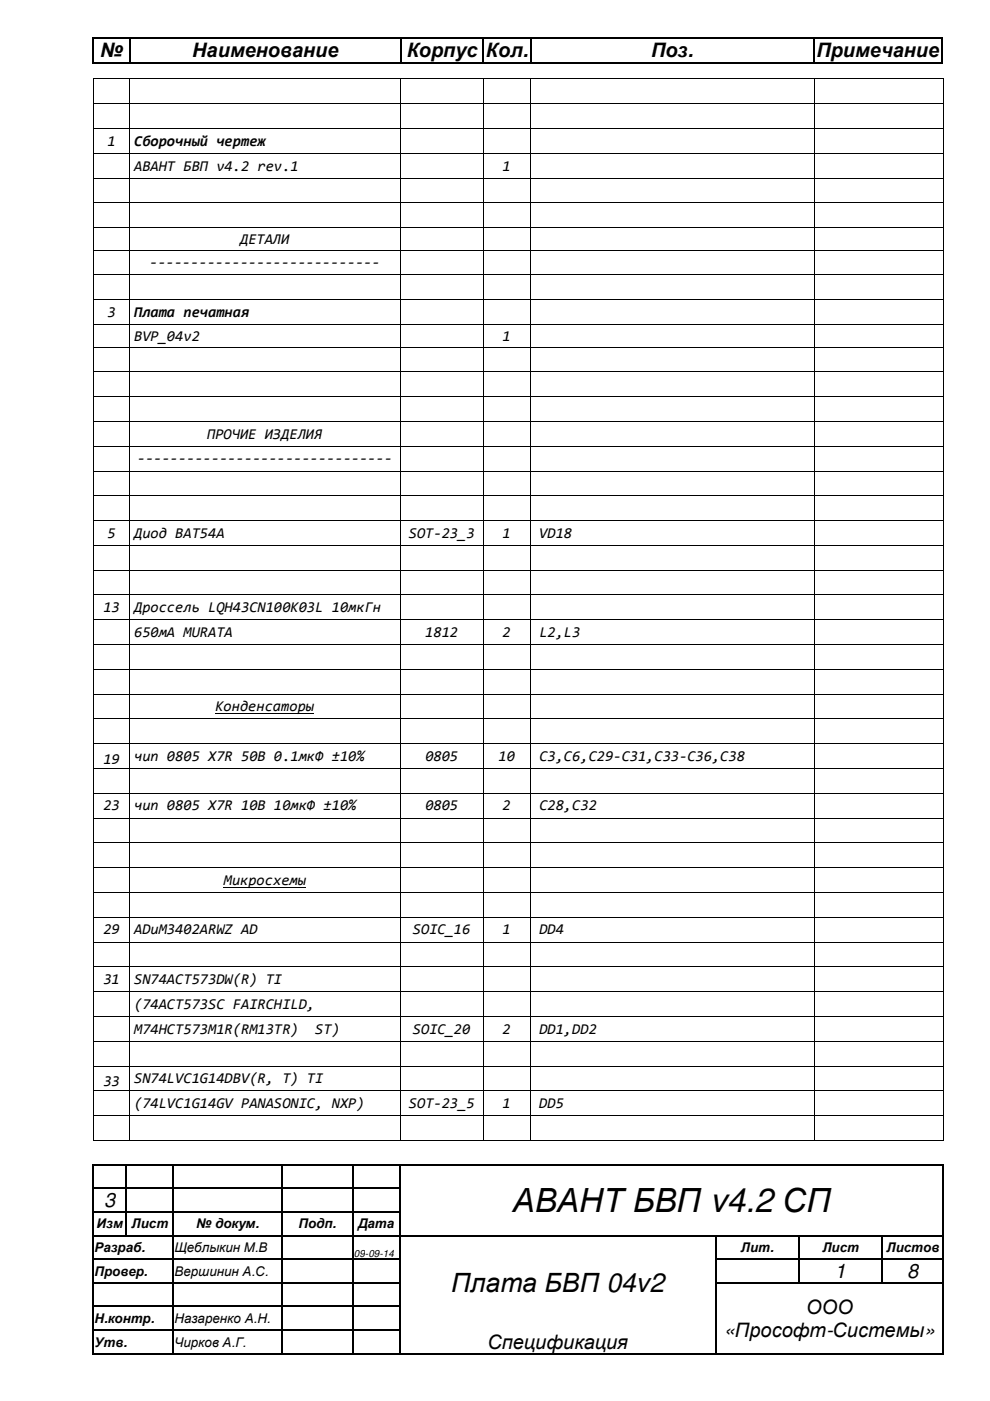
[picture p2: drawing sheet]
<svg xmlns="http://www.w3.org/2000/svg" width="210mm" height="297mm" viewBox="0 0 210 297" stroke-linecap="round" stroke-linejoin="round" font-family="sans-serif">
<defs><g id="words">
<text font-size="7.1" x="108.7" y="257">АВАНТ БВП v4.2 СП</text>
<text font-size="5.6" x="95.7" y="274">Плата БВП 04v2</text>
<g font-size="4.2">
<text x="21.2" y="12.1">№</text>
<text x="40.8" y="12.1">Наименование</text>
<text x="86.2" y="12.1">Корпус</text>
<text x="103" y="12.1">Кол.</text>
<text x="138" y="12.1">Поз.</text>
<text x="173.1" y="12.1">Примечание</text>
<text x="22.1" y="255.9">3</text>
<text x="177" y="271">1</text>
<text x="192.4" y="271">8</text>
<text x="170.9" y="278.5">ООО</text>
<text x="103.3" y="286">Спецификация</text>
<text x="153.5" y="283.4">«Прософт-Системы»</text>
</g>
<g font-size="3.2">
<text x="22.8" y="30.9">1</text>
<text x="28.4" y="30.9">Сборочный чертеж</text>
<text x="28.4" y="36.2">АВАНТ БВП v4.2 rev.1</text>
<text x="106.6" y="36.2">1</text>
<text x="50.9" y="51.7">ДЕТАЛИ</text>
<text x="31.7" y="56.7">----------------------------</text>
<text x="22.8" y="67.2">3</text>
<text x="28.4" y="67.2">Плата печатная</text>
<text x="28.4" y="72.2">BVP_04v2</text>
<text x="106.6" y="72.2">1</text>
<text x="43.9" y="93">ПРОЧИЕ ИЗДЕЛИЯ</text>
<text x="29.1" y="98.3">-------------------------------</text>
<text x="22.8" y="114">5</text>
<text x="28.5" y="114">Диод BAT54A</text>
<text x="86.7" y="114">SOT-23_3</text>
<text x="106.6" y="114">1</text>
<text x="114.3" y="114">VD18</text>
<text x="21.9" y="129.8">13</text>
<text x="28.5" y="129.8">Дроссель LQH43CN100K03L 10мкГн</text>
<text x="28.4" y="135">650мА MURATA</text>
<text x="90.2" y="135">1812</text>
<text x="106.6" y="135">2</text>
<text x="114.4" y="135">L2,L3</text>
<text x="45.7" y="150.8">Конденсаторы</text>
<text x="28.4" y="161.3">чип 0805 X7R 50В 0.1мкФ ±10%</text>
<text x="90.2" y="161.3">0805</text>
<text x="105.7" y="161.3">10</text>
<text x="114.4" y="161.3">C3,C6,C29-C31,C33-C36,C38</text>
<text x="21.9" y="162">19</text>
<text x="21.9" y="171.8">23</text>
<text x="28.4" y="171.8">чип 0805 X7R 10В 10мкФ ±10%</text>
<text x="90.2" y="171.8">0805</text>
<text x="106.6" y="171.8">2</text>
<text x="114.4" y="171.8">C28,C32</text>
<text x="47.5" y="187.6">Микросхемы</text>
<text x="21.9" y="198.1">29</text>
<text x="28.5" y="198.1">ADuM3402ARWZ AD</text>
<text x="87.6" y="198.1">SOIC_16</text>
<text x="106.6" y="198.1">1</text>
<text x="114.4" y="198.1">DD4</text>
<text x="21.9" y="208.6">31</text>
<text x="28.4" y="208.6">SN74ACT573DW(R) TI</text>
<text x="28.4" y="213.9">(74ACT573SC FAIRCHILD,</text>
<text x="28.4" y="219.2">M74HCT573M1R(RM13TR)</text>
<text x="66.8" y="219.2">ST)</text>
<text x="87.6" y="219.2">SOIC_20</text>
<text x="106.6" y="219.2">2</text>
<text x="114.4" y="219.2">DD1,DD2</text>
<text x="21.9" y="230.3">33</text>
<text x="28.4" y="229.7">SN74LVC1G14DBV(R, T) TI</text>
<text x="28.4" y="234.9">(74LVC1G14GV PANASONIC, NXP)</text>
<text x="86.7" y="234.9">SOT-23_5</text>
<text x="106.6" y="234.9">1</text>
<text x="114.3" y="234.9">DD5</text>
</g>
<g font-size="2.8">
<text x="20.5" y="260.4">Изм</text>
<text x="27.9" y="260.4">Лист</text>
<text x="41.6" y="260.4">№ докум.</text>
<text x="63.3" y="260.4">Подп.</text>
<text x="75.9" y="260.4">Дата</text>
<text x="20" y="265.4">Разраб.</text>
<text x="37" y="265.4">Щеблыкин М.В</text>
<text x="157.1" y="265.4">Лит.</text>
<text x="174.4" y="265.4">Лист</text>
<text x="188" y="265.4">Листов</text>
<text x="20" y="270.5">Провер.</text>
<text x="37" y="270.5">Вершинин А.С.</text>
<text x="20" y="280.5">Н.контр.</text>
<text x="37" y="280.5">Назаренко А.Н.</text>
<text x="20" y="285.5">Утв.</text>
<text x="37" y="285.5">Чирков А.Г.</text>
</g>
<text font-size="2.1" x="75" y="266.5">09-09-14</text>
</g></defs>
<g fill="#000">
<path d="M19.6 8h.3v.3h-.3zM19.6 13.2h.3v.2h-.3zM19.6 16.6h.2v.2h-.2zM27.3 16.6h.2v.2h-.2zM27.4 8h.2v.3h-.2zM27.4 13.2h.2v.2h-.2zM84.8 16.6h.2v.2h-.2zM84.9 8h.2v.3h-.2zM84.9 13.2h.2v.2h-.2zM102.4 8h.2v.3h-.2zM102.4 13.2h.2v.2h-.2zM102.4 16.6h.1v.2h-.1z"/>
<path d="M112.4 8h.2v.3h-.2zM112.4 13.2h.2v.2h-.2zM112.4 16.6h.1v.2h-.1zM172.4 8h.2v.3h-.2zM172.4 13.2h.2v.2h-.2zM172.6 16.6h.1v.2h-.1zM199.6 8h.3v.3h-.3zM199.6 13.2h.3v.2h-.3zM200 16.6h.2v.2h-.2zM19.6 21.9h.2v.2h-.2zM19.6 27.2h.2v.1h-.2zM19.6 32.4h.2v.2h-.2z"/>
<path d="M19.6 37.7h.2v.1h-.2zM27.3 21.9h.2v.2h-.2zM27.3 27.2h.2v.1h-.2zM27.3 32.4h.2v.2h-.2zM27.3 37.7h.2v.1h-.2zM84.8 21.9h.2v.2h-.2zM84.8 27.2h.2v.1h-.2zM84.8 32.4h.2v.2h-.2zM84.8 37.7h.2v.1h-.2zM102.4 21.9h.1v.2h-.1zM102.4 27.2h.1v.1h-.1zM102.4 32.4h.1v.2h-.1z"/>
<path d="M102.4 37.7h.1v.1h-.1zM112.4 21.9h.1v.2h-.1zM112.4 27.2h.1v.1h-.1zM112.4 32.4h.1v.2h-.1zM112.4 37.7h.1v.1h-.1zM172.6 21.9h.1v.2h-.1zM172.6 27.2h.1v.1h-.1zM172.6 32.4h.1v.2h-.1zM172.6 37.7h.1v.1h-.1zM200 21.9h.2v.2h-.2zM200 27.2h.2v.1h-.2zM200 32.4h.2v.2h-.2z"/>
<path d="M200 37.7h.2v.1h-.2zM19.6 42.9h.2v.2h-.2zM19.6 48.2h.2v.1h-.2zM19.6 53h.2v.1h-.2zM19.6 58.2h.2v.2h-.2zM27.3 42.9h.2v.2h-.2zM27.3 48.2h.2v.1h-.2zM27.3 53h.2v.1h-.2zM27.3 58.2h.2v.2h-.2zM84.8 42.9h.2v.2h-.2zM84.8 48.2h.2v.1h-.2zM84.8 53h.2v.1h-.2z"/>
<path d="M84.8 58.2h.2v.2h-.2zM102.4 42.9h.1v.2h-.1zM102.4 48.2h.1v.1h-.1zM102.4 53h.1v.1h-.1zM102.4 58.2h.1v.2h-.1zM112.4 42.9h.1v.2h-.1zM112.4 48.2h.1v.1h-.1zM112.4 53h.1v.1h-.1zM112.4 58.2h.1v.2h-.1zM172.6 42.9h.1v.2h-.1zM172.6 48.2h.1v.1h-.1zM172.6 53h.1v.1h-.1z"/>
<path d="M172.6 58.2h.1v.2h-.1zM200 42.9h.2v.2h-.2zM200 48.2h.2v.1h-.2zM200 53h.2v.1h-.2zM200 58.2h.2v.2h-.2zM19.6 63.5h.2v.1h-.2zM19.6 68.7h.2v.2h-.2zM19.6 73.5h.2v.2h-.2zM19.6 78.7h.2v.2h-.2zM27.3 63.5h.2v.1h-.2zM27.3 68.7h.2v.2h-.2zM27.3 73.5h.2v.2h-.2z"/>
<path d="M27.3 78.7h.2v.2h-.2zM84.8 63.5h.2v.1h-.2zM84.8 68.7h.2v.2h-.2zM84.8 73.5h.2v.2h-.2zM84.8 78.7h.2v.2h-.2zM102.4 63.5h.1v.1h-.1zM102.4 68.7h.1v.2h-.1zM102.4 73.5h.1v.2h-.1zM102.4 78.7h.1v.2h-.1zM112.4 63.5h.1v.1h-.1zM112.4 68.7h.1v.2h-.1zM112.4 73.5h.1v.2h-.1z"/>
<path d="M112.4 78.7h.1v.2h-.1zM172.6 63.5h.1v.1h-.1zM172.6 68.7h.1v.2h-.1zM172.6 73.5h.1v.2h-.1zM172.6 78.7h.1v.2h-.1zM200 63.5h.2v.1h-.2zM200 68.7h.2v.2h-.2zM200 73.5h.2v.2h-.2zM200 78.7h.2v.2h-.2zM19.6 84h.2v.2h-.2zM19.6 89.2h.2v.2h-.2zM19.6 94.5h.2v.2h-.2z"/>
<path d="M19.6 99.8h.2v.1h-.2zM27.3 84h.2v.2h-.2zM27.3 89.2h.2v.2h-.2zM27.3 94.5h.2v.2h-.2zM27.3 99.8h.2v.1h-.2zM84.8 84h.2v.2h-.2zM84.8 89.2h.2v.2h-.2zM84.8 94.5h.2v.2h-.2zM84.8 99.8h.2v.1h-.2zM102.4 84h.1v.2h-.1zM102.4 89.2h.1v.2h-.1zM102.4 94.5h.1v.2h-.1z"/>
<path d="M102.4 99.8h.1v.1h-.1zM112.4 84h.1v.2h-.1zM112.4 89.2h.1v.2h-.1zM112.4 94.5h.1v.2h-.1zM112.4 99.8h.1v.1h-.1zM172.6 84h.1v.2h-.1zM172.6 89.2h.1v.2h-.1zM172.6 94.5h.1v.2h-.1zM172.6 99.8h.1v.1h-.1zM200 84h.2v.2h-.2zM200 89.2h.2v.2h-.2zM200 94.5h.2v.2h-.2z"/>
<path d="M200 99.8h.2v.1h-.2zM19.6 105h.2v.2h-.2zM19.6 110.3h.2v.1h-.2zM19.6 115.5h.2v.2h-.2zM27.3 105h.2v.2h-.2zM27.3 110.3h.2v.1h-.2zM27.3 115.5h.2v.2h-.2zM84.8 105h.2v.2h-.2zM84.8 110.3h.2v.1h-.2zM84.8 115.5h.2v.2h-.2zM102.4 105h.1v.2h-.1zM102.4 110.3h.1v.1h-.1z"/>
<path d="M102.4 115.5h.1v.2h-.1zM112.4 105h.1v.2h-.1zM112.4 110.3h.1v.1h-.1zM112.4 115.5h.1v.2h-.1zM172.6 105h.1v.2h-.1zM172.6 110.3h.1v.1h-.1zM172.6 115.5h.1v.2h-.1zM200 105h.2v.2h-.2zM200 110.3h.2v.1h-.2zM200 115.5h.2v.2h-.2zM19.6 120.8h.2v.1h-.2zM19.6 126h.2v.2h-.2z"/>
<path d="M19.6 131.3h.2v.2h-.2zM19.6 136.6h.2v.1h-.2zM27.3 120.8h.2v.1h-.2zM27.3 126h.2v.2h-.2zM27.3 131.3h.2v.2h-.2zM27.3 136.6h.2v.1h-.2zM84.8 120.8h.2v.1h-.2zM84.8 126h.2v.2h-.2zM84.8 131.3h.2v.2h-.2zM84.8 136.6h.2v.1h-.2zM102.4 120.8h.1v.1h-.1zM102.4 126h.1v.2h-.1z"/>
<path d="M102.4 131.3h.1v.2h-.1zM102.4 136.6h.1v.1h-.1zM112.4 120.8h.1v.1h-.1zM112.4 126h.1v.2h-.1zM112.4 131.3h.1v.2h-.1zM112.4 136.6h.1v.1h-.1zM172.6 120.8h.1v.1h-.1zM172.6 126h.1v.2h-.1zM172.6 131.3h.1v.2h-.1zM172.6 136.6h.1v.1h-.1zM200 120.8h.2v.1h-.2zM200 126h.2v.2h-.2z"/>
<path d="M200 131.3h.2v.2h-.2zM200 136.6h.2v.1h-.2zM19.6 141.8h.2v.2h-.2zM19.6 147.1h.2v.1h-.2zM19.6 152.3h.2v.2h-.2zM19.6 157.6h.2v.1h-.2zM27.3 141.8h.2v.2h-.2zM27.3 147.1h.2v.1h-.2zM27.3 152.3h.2v.2h-.2zM27.3 157.6h.2v.1h-.2zM84.8 141.8h.2v.2h-.2zM84.8 147.1h.2v.1h-.2z"/>
<path d="M84.8 152.3h.2v.2h-.2zM84.8 157.6h.2v.1h-.2zM102.4 141.8h.1v.2h-.1zM102.4 147.1h.1v.1h-.1zM102.4 152.3h.1v.2h-.1zM102.4 157.6h.1v.1h-.1zM112.4 141.8h.1v.2h-.1zM112.4 147.1h.1v.1h-.1zM112.4 152.3h.1v.2h-.1zM112.4 157.6h.1v.1h-.1zM172.6 141.8h.1v.2h-.1zM172.6 147.1h.1v.1h-.1z"/>
<path d="M172.6 152.3h.1v.2h-.1zM172.6 157.6h.1v.1h-.1zM200 141.8h.2v.2h-.2zM200 147.1h.2v.1h-.2zM200 152.3h.2v.2h-.2zM200 157.6h.2v.1h-.2zM19.6 162.9h.2v.1h-.2zM19.6 168.1h.2v.2h-.2zM19.6 173.4h.2v.1h-.2zM19.6 178.6h.2v.2h-.2zM27.3 162.9h.2v.1h-.2zM27.3 168.1h.2v.2h-.2z"/>
<path d="M27.3 173.4h.2v.1h-.2zM27.3 178.6h.2v.2h-.2zM84.8 162.9h.2v.1h-.2zM84.8 168.1h.2v.2h-.2zM84.8 173.4h.2v.1h-.2zM84.8 178.6h.2v.2h-.2zM102.4 162.9h.1v.1h-.1zM102.4 168.1h.1v.2h-.1zM102.4 173.4h.1v.1h-.1zM102.4 178.6h.1v.2h-.1zM112.4 162.9h.1v.1h-.1zM112.4 168.1h.1v.2h-.1z"/>
<path d="M112.4 173.4h.1v.1h-.1zM112.4 178.6h.1v.2h-.1zM172.6 162.9h.1v.1h-.1zM172.6 168.1h.1v.2h-.1zM172.6 173.4h.1v.1h-.1zM172.6 178.6h.1v.2h-.1zM200 162.9h.2v.1h-.2zM200 168.1h.2v.2h-.2zM200 173.4h.2v.1h-.2zM200 178.6h.2v.2h-.2zM19.6 183.9h.2v.1h-.2zM19.6 189.1h.2v.2h-.2z"/>
<path d="M19.6 194.4h.2v.2h-.2zM19.6 199.6h.2v.2h-.2zM27.3 183.9h.2v.1h-.2zM27.3 189.1h.2v.2h-.2zM27.3 194.4h.2v.2h-.2zM27.3 199.6h.2v.2h-.2zM84.8 183.9h.2v.1h-.2zM84.8 189.1h.2v.2h-.2zM84.8 194.4h.2v.2h-.2zM84.8 199.6h.2v.2h-.2zM102.4 183.9h.1v.1h-.1zM102.4 189.1h.1v.2h-.1z"/>
<path d="M102.4 194.4h.1v.2h-.1zM102.4 199.6h.1v.2h-.1zM112.4 183.9h.1v.1h-.1zM112.4 189.1h.1v.2h-.1zM112.4 194.4h.1v.2h-.1zM112.4 199.6h.1v.2h-.1zM172.6 183.9h.1v.1h-.1zM172.6 189.1h.1v.2h-.1zM172.6 194.4h.1v.2h-.1zM172.6 199.6h.1v.2h-.1zM200 183.9h.2v.1h-.2zM200 189.1h.2v.2h-.2z"/>
<path d="M200 194.4h.2v.2h-.2zM200 199.6h.2v.2h-.2zM19.6 204.9h.2v.2h-.2zM19.6 210.1h.2v.2h-.2zM19.6 215.4h.2v.2h-.2zM27.3 204.9h.2v.2h-.2zM27.3 210.1h.2v.2h-.2zM27.3 215.4h.2v.2h-.2zM84.8 204.9h.2v.2h-.2zM84.8 210.1h.2v.2h-.2zM84.8 215.4h.2v.2h-.2zM102.4 204.9h.1v.2h-.1z"/>
<path d="M102.4 210.1h.1v.2h-.1zM102.4 215.4h.1v.2h-.1zM112.4 204.9h.1v.2h-.1zM112.4 210.1h.1v.2h-.1zM112.4 215.4h.1v.2h-.1zM172.6 204.9h.1v.2h-.1zM172.6 210.1h.1v.2h-.1zM172.6 215.4h.1v.2h-.1zM200 204.9h.2v.2h-.2zM200 210.1h.2v.2h-.2zM200 215.4h.2v.2h-.2zM19.6 220.6h.2v.2h-.2z"/>
<path d="M19.6 225.9h.2v.2h-.2zM19.6 231.2h.2v.2h-.2zM19.6 236.4h.2v.2h-.2zM27.3 220.6h.2v.2h-.2zM27.3 225.9h.2v.2h-.2zM27.3 231.2h.2v.2h-.2zM27.3 236.4h.2v.2h-.2zM84.8 220.6h.2v.2h-.2zM84.8 225.9h.2v.2h-.2zM84.8 231.2h.2v.2h-.2zM84.8 236.4h.2v.2h-.2zM102.4 220.6h.1v.2h-.1z"/>
<path d="M102.4 225.9h.1v.2h-.1zM102.4 231.2h.1v.2h-.1zM102.4 236.4h.1v.2h-.1zM112.4 220.6h.1v.2h-.1zM112.4 225.9h.1v.2h-.1zM112.4 231.2h.1v.2h-.1zM112.4 236.4h.1v.2h-.1zM172.6 220.6h.1v.2h-.1zM172.6 225.9h.1v.2h-.1zM172.6 231.2h.1v.2h-.1zM172.6 236.4h.1v.2h-.1zM200 220.6h.2v.2h-.2z"/>
<path d="M200 225.9h.2v.2h-.2zM200 231.2h.2v.2h-.2zM200 236.4h.2v.2h-.2zM19.6 246.8h.3v.3h-.3zM19.6 251.8h.3v.3h-.3zM19.6 256.8h.3v.3h-.3zM19.6 241.7h.2v.1h-.2zM26.6 246.8h.3v.3h-.3zM26.6 251.8h.3v.3h-.3zM26.6 256.8h.3v.3h-.3zM27.3 241.7h.2v.1h-.2zM36.6 246.8h.3v.3h-.3z"/>
<path d="M36.6 251.8h.3v.3h-.3zM36.6 256.8h.3v.3h-.3zM59.6 246.8h.3v.3h-.3zM59.6 251.8h.3v.3h-.3zM59.6 256.8h.3v.3h-.3zM74.6 246.8h.3v.3h-.3zM74.6 251.8h.3v.3h-.3zM74.6 256.8h.3v.3h-.3zM84.6 246.8h.3v.3h-.3zM84.6 251.8h.3v.3h-.3zM84.6 256.8h.3v.3h-.3zM84.8 241.7h.2v.1h-.2z"/>
<path d="M102.4 241.7h.1v.1h-.1zM112.4 241.7h.1v.1h-.1zM172.6 241.7h.1v.1h-.1zM199.9 246.8h.3v.3h-.3zM199.9 251.8h.3v.3h-.3zM199.9 256.8h.3v.3h-.3zM200 241.7h.2v.1h-.2zM19.6 261.8h.3v.3h-.3zM19.6 266.9h.3v.2h-.3zM19.6 271.9h.3v.2h-.3zM19.6 276.9h.3v.2h-.3zM26.6 261.8h.3v.3h-.3z"/>
<path d="M36.6 261.8h.3v.3h-.3zM36.6 266.9h.3v.2h-.3zM36.6 271.9h.3v.2h-.3zM36.6 276.9h.3v.2h-.3zM59.6 261.8h.3v.3h-.3zM59.6 266.9h.3v.2h-.3zM59.6 271.9h.3v.2h-.3zM59.6 276.9h.3v.2h-.3zM74.6 261.8h.3v.3h-.3zM74.6 266.9h.3v.2h-.3zM74.6 271.9h.3v.2h-.3zM74.6 276.9h.3v.2h-.3z"/>
<path d="M84.6 261.8h.3v.3h-.3zM84.6 266.9h.3v.2h-.3zM84.6 271.9h.3v.2h-.3zM84.6 276.9h.3v.2h-.3zM151.6 261.8h.3v.3h-.3zM151.6 266.9h.3v.2h-.3zM151.6 271.9h.3v.2h-.3zM151.6 276.9h.3v.2h-.3zM169.3 261.8h.2v.3h-.2zM169.3 266.9h.2v.2h-.2zM169.3 271.9h.2v.2h-.2zM186.9 261.8h.3v.3h-.3z"/>
<path d="M186.9 266.9h.3v.2h-.3zM186.9 271.9h.3v.2h-.3zM199.9 261.8h.3v.3h-.3zM199.9 266.9h.3v.2h-.3zM199.9 271.9h.3v.2h-.3zM199.9 276.9h.3v.2h-.3zM19.6 281.9h.3v.3h-.3zM19.6 286.9h.3v.2h-.3zM36.6 281.9h.3v.3h-.3zM36.6 286.9h.3v.2h-.3zM59.6 281.9h.3v.3h-.3zM59.6 286.9h.3v.2h-.3z"/>
<path d="M74.6 281.9h.3v.3h-.3zM74.6 286.9h.3v.2h-.3zM84.6 281.9h.3v.3h-.3zM84.6 286.9h.3v.2h-.3zM151.6 281.9h.3v.3h-.3zM151.6 286.9h.3v.2h-.3zM199.9 281.9h.3v.3h-.3zM199.9 286.9h.3v.2h-.3z"/>
</g>
<g fill="none" stroke="#000" stroke-width=".25">
<path d="M19.7 8.3v4.9M19.9 8.1h7.5M19.9 13.3h7.5M27.5 8.3v4.9M27.6 8.1h57.3M27.6 13.3h57.3M85 8.3v4.9M85.1 8.1h17.3M85.1 13.3h17.3M102.5 8.3v4.9M102.6 8.1h9.8M102.6 13.3h9.8"/>
<path d="M112.5 8.3v4.9M112.6 8.1h59.8M112.6 13.3h59.8M172.5 8.3v4.9M172.6 8.1h27M172.6 13.3h27M199.7 8.3v4.9M19.7 247.1v4.7M19.7 252.1v4.7M19.7 257.1v4.7M19.9 246.9h6.7M19.9 252h6.7"/>
<path d="M19.9 257h6.7M26.8 247.1v4.7M26.8 252.1v4.7M26.8 257.1v4.7M26.9 246.9h9.7M26.9 252h9.7M26.9 257h9.7M36.7 247.1v4.7M36.7 252.1v4.7M36.7 257.1v4.7M36.9 246.9h22.7M36.9 252h22.7"/>
<path d="M36.9 257h22.7M59.7 247.1v4.7M59.7 252.1v4.7M59.7 257.1v4.7M59.9 246.9h14.7M59.9 252h14.7M59.9 257h14.7M74.8 247.1v4.7M74.8 252.1v4.7M74.8 257.1v4.7M74.9 246.9h9.7M74.9 252h9.7"/>
<path d="M74.9 257h9.7M84.8 247.1v4.7M84.8 252.1v4.7M84.8 257.1v4.7M84.9 246.9h115M200 247.1v4.7M200 252.1v4.7M200 257.1v4.7M19.7 262.1v4.8M19.7 267.1v4.8M19.7 272.1v4.8M19.7 277.1v4.8"/>
<path d="M19.9 262h6.7M19.9 267h16.7M19.9 272h16.7M19.9 277h16.7M26.9 262h9.7M36.7 262.1v4.8M36.7 267.1v4.8M36.7 272.1v4.8M36.7 277.1v4.8M36.9 262h22.7M36.9 267h22.7M36.9 272h22.7"/>
<path d="M36.9 277h22.7M59.7 262.1v4.8M59.7 267.1v4.8M59.7 272.1v4.8M59.7 277.1v4.8M59.9 262h14.7M59.9 267h14.7M59.9 272h14.7M59.9 277h14.7M74.8 262.1v4.8M74.8 267.1v4.8M74.8 272.1v4.8"/>
<path d="M74.8 277.1v4.8M74.9 262h9.7M74.9 267h9.7M74.9 272h9.7M74.9 277h9.7M84.8 262.1v4.8M84.8 267.1v4.8M84.8 272.1v4.8M84.8 277.1v4.8M84.9 262h66.7M151.8 262.1v4.8M151.8 267.1v4.8"/>
<path d="M151.8 272.1v4.8M151.8 277.1v4.8M151.9 262h17.4M151.9 267h17.4M151.9 272h17.4M169.4 262.1v4.8M169.4 267.1v4.8M169.5 262h17.4M169.5 267h17.4M169.5 272h17.4M187.1 262.1v4.8M187.1 267.1v4.8"/>
<path d="M187.2 262h12.7M187.2 267h12.7M187.2 272h12.7M200 262.1v4.8M200 267.1v4.8M200 272.1v4.8M200 277.1v4.8M19.7 282.2v4.7M19.9 282h16.7M19.9 287h16.7M36.7 282.2v4.7M36.9 282h22.7"/>
<path d="M36.9 287h22.7M59.7 282.2v4.7M59.9 282h14.7M59.9 287h14.7M74.8 282.2v4.7M74.9 282h9.7M74.9 287h9.7M84.8 282.2v4.7M84.9 287h66.7M151.8 282.2v4.7M151.9 287h48M200 282.2v4.7"/>
</g>
<g fill="none" stroke="#000" stroke-width=".21">
<path d="M19.7 16.8v5.1M19.8 16.7h7.5M27.4 16.8v5.1M27.5 16.7h57.3M84.9 16.8v5.1M85 16.7h17.4M102.4 16.8v5.1M102.5 16.7h9.9M112.4 16.8v5.1M112.5 16.7h60.1M172.6 16.8v5.1M172.7 16.7h27.3"/>
<path d="M200.1 16.8v5.1M19.7 22.1v5.1M19.7 27.3v5.1M19.7 32.6v5.1M19.7 37.8v5.1M19.8 22h7.5M19.8 27.3h7.5M19.8 32.5h7.5M19.8 37.8h7.5M27.4 22.1v5.1M27.4 27.3v5.1M27.4 32.6v5.1"/>
<path d="M27.4 37.8v5.1M27.5 22h57.3M27.5 27.3h57.3M27.5 32.5h57.3M27.5 37.8h57.3M84.9 22.1v5.1M84.9 27.3v5.1M84.9 32.6v5.1M84.9 37.8v5.1M85 22h17.4M85 27.3h17.4M85 32.5h17.4"/>
<path d="M85 37.8h17.4M102.4 22.1v5.1M102.4 27.3v5.1M102.4 32.6v5.1M102.4 37.8v5.1M102.5 22h9.9M102.5 27.3h9.9M102.5 32.5h9.9M102.5 37.8h9.9M112.4 22.1v5.1M112.4 27.3v5.1M112.4 32.6v5.1"/>
<path d="M112.4 37.8v5.1M112.5 22h60.1M112.5 27.3h60.1M112.5 32.5h60.1M112.5 37.8h60.1M172.6 22.1v5.1M172.6 27.3v5.1M172.6 32.6v5.1M172.6 37.8v5.1M172.7 22h27.3M172.7 27.3h27.3M172.7 32.5h27.3"/>
<path d="M172.7 37.8h27.3M200.1 22.1v5.1M200.1 27.3v5.1M200.1 32.6v5.1M200.1 37.8v5.1M19.7 43.1v5.1M19.7 48.3v4.7M19.7 53.1v5.1M19.7 58.4v5.1M19.8 43h7.5M19.8 48.3h7.5M19.8 53h7.5"/>
<path d="M19.8 58.3h7.5M27.4 43.1v5.1M27.4 48.3v4.7M27.4 53.1v5.1M27.4 58.4v5.1M27.5 43h57.3M27.5 48.3h57.3M27.5 53h57.3M27.5 58.3h57.3M84.9 43.1v5.1M84.9 48.3v4.7M84.9 53.1v5.1"/>
<path d="M84.9 58.4v5.1M85 43h17.4M85 48.3h17.4M85 53h17.4M85 58.3h17.4M102.4 43.1v5.1M102.4 48.3v4.7M102.4 53.1v5.1M102.4 58.4v5.1M102.5 43h9.9M102.5 48.3h9.9M102.5 53h9.9"/>
<path d="M102.5 58.3h9.9M112.4 43.1v5.1M112.4 48.3v4.7M112.4 53.1v5.1M112.4 58.4v5.1M112.5 43h60.1M112.5 48.3h60.1M112.5 53h60.1M112.5 58.3h60.1M172.6 43.1v5.1M172.6 48.3v4.7M172.6 53.1v5.1"/>
<path d="M172.6 58.4v5.1M172.7 43h27.3M172.7 48.3h27.3M172.7 53h27.3M172.7 58.3h27.3M200.1 43.1v5.1M200.1 48.3v4.7M200.1 53.1v5.1M200.1 58.4v5.1M19.7 63.6v5.1M19.7 68.9v4.6M19.7 73.7v5"/>
<path d="M19.7 78.9v5.1M19.8 63.5h7.5M19.8 68.8h7.5M19.8 73.6h7.5M19.8 78.8h7.5M27.4 63.6v5.1M27.4 68.9v4.6M27.4 73.7v5M27.4 78.9v5.1M27.5 63.5h57.3M27.5 68.8h57.3M27.5 73.6h57.3"/>
<path d="M27.5 78.8h57.3M84.9 63.6v5.1M84.9 68.9v4.6M84.9 73.7v5M84.9 78.9v5.1M85 63.5h17.4M85 68.8h17.4M85 73.6h17.4M85 78.8h17.4M102.4 63.6v5.1M102.4 68.9v4.6M102.4 73.7v5"/>
<path d="M102.4 78.9v5.1M102.5 63.5h9.9M102.5 68.8h9.9M102.5 73.6h9.9M102.5 78.8h9.9M112.4 63.6v5.1M112.4 68.9v4.6M112.4 73.7v5M112.4 78.9v5.1M112.5 63.5h60.1M112.5 68.8h60.1M112.5 73.6h60.1"/>
<path d="M112.5 78.8h60.1M172.6 63.6v5.1M172.6 68.9v4.6M172.6 73.7v5M172.6 78.9v5.1M172.7 63.5h27.3M172.7 68.8h27.3M172.7 73.6h27.3M172.7 78.8h27.3M200.1 63.6v5.1M200.1 68.9v4.6M200.1 73.7v5"/>
<path d="M200.1 78.9v5.1M19.7 84.2v5M19.7 89.4v5.1M19.7 94.7v5.1M19.7 99.9v5.1M19.8 84.1h7.5M19.8 89.3h7.5M19.8 94.6h7.5M19.8 99.9h7.5M27.4 84.2v5M27.4 89.4v5.1M27.4 94.7v5.1"/>
<path d="M27.4 99.9v5.1M27.5 84.1h57.3M27.5 89.3h57.3M27.5 94.6h57.3M27.5 99.9h57.3M84.9 84.2v5M84.9 89.4v5.1M84.9 94.7v5.1M84.9 99.9v5.1M85 84.1h17.4M85 89.3h17.4M85 94.6h17.4"/>
<path d="M85 99.9h17.4M102.4 84.2v5M102.4 89.4v5.1M102.4 94.7v5.1M102.4 99.9v5.1M102.5 84.1h9.9M102.5 89.3h9.9M102.5 94.6h9.9M102.5 99.9h9.9M112.4 84.2v5M112.4 89.4v5.1M112.4 94.7v5.1"/>
<path d="M112.4 99.9v5.1M112.5 84.1h60.1M112.5 89.3h60.1M112.5 94.6h60.1M112.5 99.9h60.1M172.6 84.2v5M172.6 89.4v5.1M172.6 94.7v5.1M172.6 99.9v5.1M172.7 84.1h27.3M172.7 89.3h27.3M172.7 94.6h27.3"/>
<path d="M172.7 99.9h27.3M200.1 84.2v5M200.1 89.4v5.1M200.1 94.7v5.1M200.1 99.9v5.1M19.7 105.2v5.1M19.7 110.4v5.1M19.7 115.7v5.1M19.8 105.1h7.5M19.8 110.4h7.5M19.8 115.6h7.5M27.4 105.2v5.1"/>
<path d="M27.4 110.4v5.1M27.4 115.7v5.1M27.5 105.1h57.3M27.5 110.4h57.3M27.5 115.6h57.3M84.9 105.2v5.1M84.9 110.4v5.1M84.9 115.7v5.1M85 105.1h17.4M85 110.4h17.4M85 115.6h17.4M102.4 105.2v5.1"/>
<path d="M102.4 110.4v5.1M102.4 115.7v5.1M102.5 105.1h9.9M102.5 110.4h9.9M102.5 115.6h9.9M112.4 105.2v5.1M112.4 110.4v5.1M112.4 115.7v5.1M112.5 105.1h60.1M112.5 110.4h60.1M112.5 115.6h60.1M172.6 105.2v5.1"/>
<path d="M172.6 110.4v5.1M172.6 115.7v5.1M172.7 105.1h27.3M172.7 110.4h27.3M172.7 115.6h27.3M200.1 105.2v5.1M200.1 110.4v5.1M200.1 115.7v5.1M19.7 120.9v5.1M19.7 126.2v5.1M19.7 131.5v5.1M19.7 136.7v5.1"/>
<path d="M19.8 120.9h7.5M19.8 126.1h7.5M19.8 131.4h7.5M19.8 136.7h7.5M27.4 120.9v5.1M27.4 126.2v5.1M27.4 131.5v5.1M27.4 136.7v5.1M27.5 120.9h57.3M27.5 126.1h57.3M27.5 131.4h57.3M27.5 136.7h57.3"/>
<path d="M84.9 120.9v5.1M84.9 126.2v5.1M84.9 131.5v5.1M84.9 136.7v5.1M85 120.9h17.4M85 126.1h17.4M85 131.4h17.4M85 136.7h17.4M102.4 120.9v5.1M102.4 126.2v5.1M102.4 131.5v5.1M102.4 136.7v5.1"/>
<path d="M102.5 120.9h9.9M102.5 126.1h9.9M102.5 131.4h9.9M102.5 136.7h9.9M112.4 120.9v5.1M112.4 126.2v5.1M112.4 131.5v5.1M112.4 136.7v5.1M112.5 120.9h60.1M112.5 126.1h60.1M112.5 131.4h60.1M112.5 136.7h60.1"/>
<path d="M172.6 120.9v5.1M172.6 126.2v5.1M172.6 131.5v5.1M172.6 136.7v5.1M172.7 120.9h27.3M172.7 126.1h27.3M172.7 131.4h27.3M172.7 136.7h27.3M200.1 120.9v5.1M200.1 126.2v5.1M200.1 131.5v5.1M200.1 136.7v5.1"/>
<path d="M19.7 142v5.1M19.7 147.2v5.1M19.7 152.5v5.1M19.7 157.7v5.2M19.8 141.9h7.5M19.8 147.2h7.5M19.8 152.4h7.5M19.8 157.6h7.5M27.4 142v5.1M27.4 147.2v5.1M27.4 152.5v5.1M27.4 157.7v5.2"/>
<path d="M27.5 141.9h57.3M27.5 147.2h57.3M27.5 152.4h57.3M27.5 157.6h57.3M45.7 151.3h20.9M84.9 142v5.1M84.9 147.2v5.1M84.9 152.5v5.1M84.9 157.7v5.2M85 141.9h17.4M85 147.2h17.4M85 152.4h17.4"/>
<path d="M85 157.6h17.4M102.4 142v5.1M102.4 147.2v5.1M102.4 152.5v5.1M102.4 157.7v5.2M102.5 141.9h9.9M102.5 147.2h9.9M102.5 152.4h9.9M102.5 157.6h9.9M112.4 142v5.1M112.4 147.2v5.1M112.4 152.5v5.1"/>
<path d="M112.4 157.7v5.2M112.5 141.9h60.1M112.5 147.2h60.1M112.5 152.4h60.1M112.5 157.6h60.1M172.6 142v5.1M172.6 147.2v5.1M172.6 152.5v5.1M172.6 157.7v5.2M172.7 141.9h27.3M172.7 147.2h27.3M172.7 152.4h27.3"/>
<path d="M172.7 157.6h27.3M200.1 142v5.1M200.1 147.2v5.1M200.1 152.5v5.1M200.1 157.7v5.2M19.7 163v5.1M19.7 168.3v5.1M19.7 173.5v5.1M19.7 178.8v5.1M19.8 162.9h7.5M19.8 168.2h7.5M19.8 173.4h7.5"/>
<path d="M19.8 178.7h7.5M27.4 163v5.1M27.4 168.3v5.1M27.4 173.5v5.1M27.4 178.8v5.1M27.5 162.9h57.3M27.5 168.2h57.3M27.5 173.4h57.3M27.5 178.7h57.3M84.9 163v5.1M84.9 168.3v5.1M84.9 173.5v5.1"/>
<path d="M84.9 178.8v5.1M85 162.9h17.4M85 168.2h17.4M85 173.4h17.4M85 178.7h17.4M102.4 163v5.1M102.4 168.3v5.1M102.4 173.5v5.1M102.4 178.8v5.1M102.5 162.9h9.9M102.5 168.2h9.9M102.5 173.4h9.9"/>
<path d="M102.5 178.7h9.9M112.4 163v5.1M112.4 168.3v5.1M112.4 173.5v5.1M112.4 178.8v5.1M112.5 162.9h60.1M112.5 168.2h60.1M112.5 173.4h60.1M112.5 178.7h60.1M172.6 163v5.1M172.6 168.3v5.1M172.6 173.5v5.1"/>
<path d="M172.6 178.8v5.1M172.7 162.9h27.3M172.7 168.2h27.3M172.7 173.4h27.3M172.7 178.7h27.3M200.1 163v5.1M200.1 168.3v5.1M200.1 173.5v5.1M200.1 178.8v5.1M19.7 184v5.1M19.7 189.3v5.1M19.7 194.6v5"/>
<path d="M19.7 199.8v5.1M19.8 183.9h7.5M19.8 189.2h7.5M19.8 194.5h7.5M19.8 199.7h7.5M27.4 184v5.1M27.4 189.3v5.1M27.4 194.6v5M27.4 199.8v5.1M27.5 183.9h57.3M27.5 189.2h57.3M27.5 194.5h57.3"/>
<path d="M27.5 199.7h57.3M47.5 188.2h17.4M84.9 184v5.1M84.9 189.3v5.1M84.9 194.6v5M84.9 199.8v5.1M85 183.9h17.4M85 189.2h17.4M85 194.5h17.4M85 199.7h17.4M102.4 184v5.1M102.4 189.3v5.1"/>
<path d="M102.4 194.6v5M102.4 199.8v5.1M102.5 183.9h9.9M102.5 189.2h9.9M102.5 194.5h9.9M102.5 199.7h9.9M112.4 184v5.1M112.4 189.3v5.1M112.4 194.6v5M112.4 199.8v5.1M112.5 183.9h60.1M112.5 189.2h60.1"/>
<path d="M112.5 194.5h60.1M112.5 199.7h60.1M172.6 184v5.1M172.6 189.3v5.1M172.6 194.6v5M172.6 199.8v5.1M172.7 183.9h27.3M172.7 189.2h27.3M172.7 194.5h27.3M172.7 199.7h27.3M200.1 184v5.1M200.1 189.3v5.1"/>
<path d="M200.1 194.6v5M200.1 199.8v5.1M19.7 205.1v5M19.7 210.3v5.1M19.7 215.6v5M19.8 205h7.5M19.8 210.2h7.5M19.8 215.5h7.5M27.4 205.1v5M27.4 210.3v5.1M27.4 215.6v5M27.5 205h57.3"/>
<path d="M27.5 210.2h57.3M27.5 215.5h57.3M84.9 205.1v5M84.9 210.3v5.1M84.9 215.6v5M85 205h17.4M85 210.2h17.4M85 215.5h17.4M102.4 205.1v5M102.4 210.3v5.1M102.4 215.6v5M102.5 205h9.9"/>
<path d="M102.5 210.2h9.9M102.5 215.5h9.9M112.4 205.1v5M112.4 210.3v5.1M112.4 215.6v5M112.5 205h60.1M112.5 210.2h60.1M112.5 215.5h60.1M172.6 205.1v5M172.6 210.3v5.1M172.6 215.6v5M172.7 205h27.3"/>
<path d="M172.7 210.2h27.3M172.7 215.5h27.3M200.1 205.1v5M200.1 210.3v5.1M200.1 215.6v5M19.7 220.8v5.1M19.7 226.1v5.1M19.7 231.4v5M19.7 236.6v5.1M19.8 220.7h7.5M19.8 226h7.5M19.8 231.3h7.5"/>
<path d="M19.8 236.5h7.5M27.4 220.8v5.1M27.4 226.1v5.1M27.4 231.4v5M27.4 236.6v5.1M27.5 220.7h57.3M27.5 226h57.3M27.5 231.3h57.3M27.5 236.5h57.3M84.9 220.8v5.1M84.9 226.1v5.1M84.9 231.4v5"/>
<path d="M84.9 236.6v5.1M85 220.7h17.4M85 226h17.4M85 231.3h17.4M85 236.5h17.4M102.4 220.8v5.1M102.4 226.1v5.1M102.4 231.4v5M102.4 236.6v5.1M102.5 220.7h9.9M102.5 226h9.9M102.5 231.3h9.9"/>
<path d="M102.5 236.5h9.9M112.4 220.8v5.1M112.4 226.1v5.1M112.4 231.4v5M112.4 236.6v5.1M112.5 220.7h60.1M112.5 226h60.1M112.5 231.3h60.1M112.5 236.5h60.1M172.6 220.8v5.1M172.6 226.1v5.1M172.6 231.4v5"/>
<path d="M172.6 236.6v5.1M172.7 220.7h27.3M172.7 226h27.3M172.7 231.3h27.3M172.7 236.5h27.3M200.1 220.8v5.1M200.1 226.1v5.1M200.1 231.4v5M200.1 236.6v5.1M19.8 241.8h7.5M27.5 241.8h57.3M85 241.8h17.4"/>
<path d="M102.5 241.8h9.9M112.5 241.8h60.1M172.7 241.8h27.3"/>
</g>
<use href="#words"/>
</svg>
